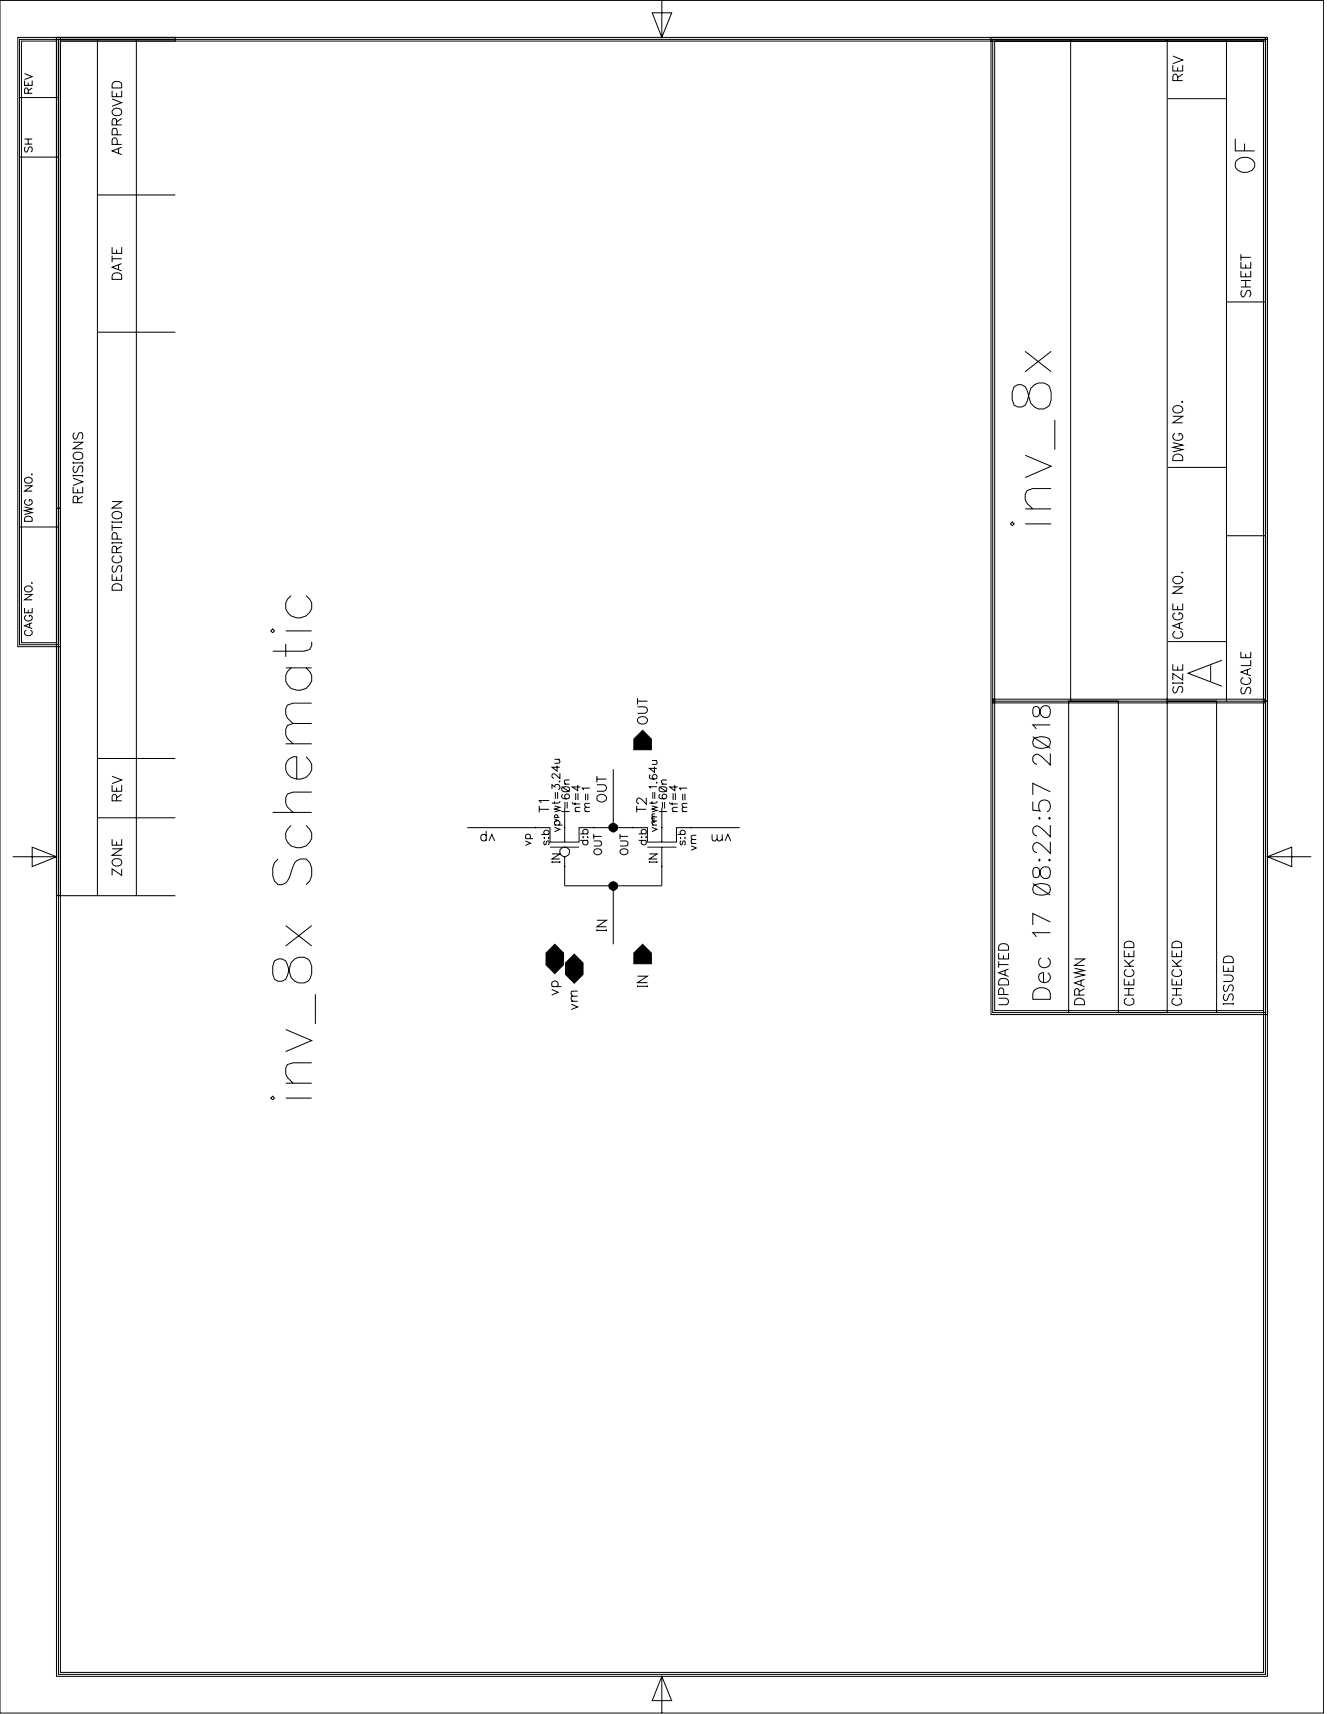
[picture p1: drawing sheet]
<svg xmlns="http://www.w3.org/2000/svg" width="398mm" height="514mm" viewBox="0 0 398 514" stroke-linecap="round" stroke-linejoin="round" font-family="sans-serif">
<g fill="none" stroke="#000" stroke-width=".3">
<path d="M0 .1h396.9v513.6h-396.9M5.3 11.2h12.8v141.2h-1.2v-140.1h-10.5v180.4h10.5v-40.3h1.2v41.5h-12.8zM5.8 11.8h11.7v181.5h-11.7zM16.9 11.2h35.7v1.1h-34.5v256.3h-1.2zM16.9 11.2h362.6v1.1h-361.4v489.2h360.8v-489.7h1.2v490.9h-363.2zM17.5 11.8h362v490.3h-362zM29.2 11.8v256.8M40.9 11.8v256.8M195.6 3.9h5.8l-2.9 7.3zM198.5 .1v11.1M297.2 11.2h82.9v199.1h-1.2v-198h-80.6v290.8h80.6v-92.8h1.2v93.9h-82.9zM297.7 11.8h81.8v291.9h-81.8z"/>
<path d="M321.1 11.8v198.5M350 11.8v198.5M351.7 19.5v1.8h3v-1.8M351.7 16.8l3 1.2-3 1.1M367.8 11.8v198.5M5.8 29.3h11.7M7.4 24.2v1.4h2.3v-1.4M7.4 22.1l2.3 .9-2.3 .8M8.5 28v-1l-.5-.6h-.2l-.3 .2-.1 1.4h2.3M8.5 24.8v.8M9.7 26.4l-1.2 .8M33.6 29.7l2.9 1.1-2.9 1.1"/>
<path d="M33.6 27.2v1.8h2.9v-1.8M34 32.7a1.51 1.51 0 0 1 2.5 1.1 1.5 1.5 0 0 1-1.6 .9 1.5 1.5 0 0 1-1.3-1.4zM34 24.7l.7-.3a1.37 1.37 0 0 1 1.8 1v1h-2.9v-1zM35 37.5v-1.3a.74 .74 0 0 0-.9-.7l-.5 .7v1.3h2.9M35 27.9v1.1M36.5 35.5l-1.5 1M350.3 29.6h17.5M353.1 24.2l-.1-1.6-.4-.4-.6 .2-.3 .6v1.2h3M353.1 20.2v1.1M354.7 22.2l-1.6 1M5.8 47.1h11.7M7.4 43.2h2.3"/>
<path d="M7.4 41.7h2.3M7.7 44.1a.88 .88 0 0 0 .2 1.5l.2-.1 .5-1.3 .7-.1a.97 .97 0 0 1 0 1.5M8.5 41.7v1.5M29.2 58.5h23.4M35.1 43.3v-1.3a.77 .77 0 0 0-.5-.6 .77 .77 0 0 0-.8 .2l-.2 1.7h2.9M35.1 40.4v-1.2l-.2-.6h-1l-.3 .6v1.2h2.9M35.6 44.6v1.3M36.5 44.2l-2.9 1.1 2.9 1.1M370.4 41.6v3.7h5.9M370.7 48.3a3.4 3.4 0 0 1 5.6 .6 2.48 2.48 0 0 1-2.3 2.8 2.71 2.71 0 0 1-3.6-2.8zM373.2 43.1v2.2M33.6 74.1v1.9h2.9v-1.9"/>
<path d="M33.6 76.7v1.9M33.6 77.6h2.9M35 74.9v1.1M35.6 79.5v1.3M36.5 79l-2.9 1.1 2.9 1.1M372.1 78.5v1.9h3v-1.9M372.1 77.2h3M372.1 76.2v2M373.5 79.3v1.1M29.2 99.6h23.4M33.8 82.3a1.62 1.62 0 0 1 2.7 .5v1h-2.9zM367.8 90.6h11.7"/>
<path d="M372.1 81.2v1.8h3v-1.8M372.1 86.1h3M372.1 84.1h3M372.5 87.1a1.09 1.09 0 0 0-.4 1.1 1.09 1.09 0 0 0 .8 .8 1.89 1.89 0 0 0 .9-1.7 .7 .7 0 0 1 1.1 0 1.35 1.35 0 0 1-.3 1.7M373.5 81.9v1.1M373.5 84.1v2M304.1 116l-.6 1.6v2.2l.6 1.7a2.4 2.4 0 0 0 3.9-1.1l.6-2.2a3.5 3.5 0 0 1 2.3-3.2 3.5 3.5 0 0 1 3.8 1l.5 1.6v2.2a3.1 3.1 0 0 1-1.8 2.7 3.1 3.1 0 0 1-3.2-.5l-1.1-1.1-1.1-3.8a2.34 2.34 0 0 0-3.9-1.1zM307.4 105.4l7.8 6.1M315.2 105.4l-7.8 6.1M21.9 132.6h2.9l-2.9 2h2.9M21.9 138.5v.6M21.9 138.8h2.9"/>
<path d="M22.4 139.7a1.1 1.1 0 0 0-.5 1.1 1.1 1.1 0 0 0 .7 .9l.4-.3 .5-1.1a.73 .73 0 0 1 .5-.5 .73 .73 0 0 1 .7 .2 1.65 1.65 0 0 1-.2 1.7M22.4 135.8a1.46 1.46 0 0 1 1.5-.2 1.46 1.46 0 0 1 .9 1.3 1.5 1.5 0 0 1-1.6 .9 1.5 1.5 0 0 1-1.3-1.4zM22.4 129.8a1.1 1.1 0 0 0-.5 1 1.1 1.1 0 0 0 .7 .9l.4-.3 .6-1.4a.7 .7 0 0 1 1.1 0 1.65 1.65 0 0 1-.2 1.7M24.8 138.5v.6M307.4 136.5l7.8 3.3-7.8 3.4M316.3 125.9v8.9M351.7 132.7l3 .8-3 .7 3 .6-3 .7M351.7 124.8h3l-3 2h3M351.9 136.8a1.58 1.58 0 0 1 1.9-.5 1.58 1.58 0 0 1 .9 1.8h-3zM352.1 121.9a1.59 1.59 0 0 1 2.6 1.2 1.77 1.77 0 0 1-3 0v-.6zM352.4 130a1.05 1.05 0 0 0-.7 1.2 1.05 1.05 0 0 0 1.1 .8 1.34 1.34 0 0 0 1.9-1.3 .88 .88 0 0 0-1.1-.7v.7M354.5 120.4l.2 .1-.2 .2-.2-.2z"/>
<path d="M5.8 158h11.7M7.4 152l2.3 .6-2.3 .5 2.3 .6-2.3 .6M7.4 145.7h2.3l-2.3 1.6h2.3M7.5 155.2a1.29 1.29 0 0 1 2.2 .4v.7h-2.3zM7.5 143.6a1.17 1.17 0 0 1 1.4-.5 1.17 1.17 0 0 1 .7 1.4 1.17 1.17 0 0 1-1.5 .5 1.17 1.17 0 0 1-.6-1.4zM7.9 149.8a.88 .88 0 0 0-.5 1 .88 .88 0 0 0 .8 .7h.6a.85 .85 0 0 0 .9-.8 .85 .85 0 0 0-.9-.9v.6M9.6 142.1v.3zM21.9 146v1.8h2.9v-1.8M21.9 143.4l2.9 1.1-2.9 1.1M21.9 142.4v.6M21.9 142.6h2.9M23.3 150.7l-.1-1.6-.4-.3-.6 .1-.3 .6v1.2h2.9"/>
<path d="M23.3 146.7v1.1M24.8 148.8l-1.5 .9M24.8 142.4v.6M33.6 150.4h2.9l-2.9 2h2.9M33.6 156.3v.5M33.6 157.3v1.9M33.6 158.2h2.9M33.6 156.6h2.9M34 153.6a1.69 1.69 0 0 1 2.5 .6v.5a1.5 1.5 0 0 1-1.6 .9 1.5 1.5 0 0 1-1.3-1.4zM36.5 156.3v.5M303.5 156.5l.6 .6-.6 .5-.5-.5zM307.4 157.1h7.8"/>
<path d="M307.4 152.6h7.8M315.2 146.5h-5.5l-1.7 .6-.6 1.1v1.6l.6 1.2 1.7 1.6M350.3 140.2h17.5M7.4 178.3h2.3l-2.3 1.6h2.3M7.5 176.1a1.17 1.17 0 0 1 1.4-.4 1.17 1.17 0 0 1 .7 1.4 1.17 1.17 0 0 1-1.5 .4 1.17 1.17 0 0 1-.6-1.4zM9.6 174.7v.3zM33.6 172.3v1.7h2.9v-1.7M33.6 162.5v.6M33.6 162.8h2.9M34 175.3a1.64 1.64 0 0 1 2.5 .7v1h-2.9v-1zM34 169.6a1.1 1.1 0 0 0-.4 1.1 1.1 1.1 0 0 0 .7 .9l.4-.3 .6-1.4 .8-.3a1.26 1.26 0 0 1 0 2M34.3 166.7a1.09 1.09 0 0 0-.7 1.2 1.09 1.09 0 0 0 1.1 .9h.7a1.09 1.09 0 0 0 1.1-.9 1.09 1.09 0 0 0-.7-1.2"/>
<path d="M35 165.7v-1.2a.74 .74 0 0 0-.9-.7l-.5 .7v1.2h2.9M35 172.9v1.1M35.1 161.7v-1.2l-.2-.6-.8-.2-.5 .8v1.2h2.9M36.5 163.8l-1.5 .9M36.5 162.5v.6M87.3 178.6a3.7 3.7 0 0 0-1.4 4.5 3.7 3.7 0 0 0 4.2 2.2 3.6 3.6 0 0 0 3.4-2.7 3.6 3.6 0 0 0-1.7-4M351.7 176h3l-3 1.9h3M352.1 173.1a1.53 1.53 0 0 1 1.6-.2 1.53 1.53 0 0 1 1 1.3 1.55 1.55 0 0 1-1.7 .9 1.55 1.55 0 0 1-1.3-1.5zM354.3 171.7h.4l-.2 .1zM367.8 160.7h11.7M7.4 182.3v1.5h2.3v-1.5M7.9 188.9a.88 .88 0 0 0-.5 1 .88 .88 0 0 0 .8 .7h.6a.88 .88 0 0 0 .9-.7 .88 .88 0 0 0-.6-1"/>
<path d="M7.9 184.5l-.4 .4a1.1 1.1 0 0 0 1 1.4 1.1 1.1 0 0 0 1.1-1.4l-.8-.4v.5M8.5 182.8v1M8.9 187.1v1.1M9.7 186.7l-2.3 1 2.3 .8M81.8 188.6l.5 .6-.5 .6-.6-.6zM85.7 193.1v3.9M85.7 189.2h7.8M93.5 192.5v1.1l-.6 1.2-1.7 .5h-9.4M350.3 192.4h17.5M351.7 199.2v1.8h3v-1.8M351.7 181v1.8h3v-1.8M352.4 189.4a1.05 1.05 0 0 0-.5 1.5 1.8 1.8 0 0 0 2.8-.3 1.08 1.08 0 0 0-.8-1.2"/>
<path d="M352.4 183.8a1.09 1.09 0 0 0-.7 1.2 1.09 1.09 0 0 0 1.1 .9h.8a1.06 1.06 0 0 0 1.1-1.1 1.06 1.06 0 0 0-1.1-1v.6M353.1 181.7v1.1M353.1 199.9v1.1M353.7 187v1.3M354.7 186.6l-3 1.1 3 1.1M363.1 199.5v4.8M366.4 198l-10.1 3.9 10.1 3.9M372.1 195.5v1.7h3v-1.7M373.5 196.1v1.1M375.1 197.9v1.7h-3M85.7 200.3h7.8M87.3 200.3a3.7 3.7 0 0 0-1.4 4.5 3.7 3.7 0 0 0 4.2 2.2 3.6 3.6 0 0 0 3.4-2.7 3.6 3.6 0 0 0-1.7-4"/>
<path d="M93.5 217h-5.6l-1.7 .6-.5 1.1v1.6l.5 1.1 1.7 1.7M93.5 210.9h-5.6l-1.7 .6-.5 1.1v1.6l.5 1.1 1.7 1.7M191.2 212h2.1a.98 .98 0 0 1 .8 .9 .98 .98 0 0 1-.8 1h-2.1M191.2 209.3v2M191.2 210.3h2.9M191.3 215.4a1.8 1.8 0 0 1 2.8 .3 1.48 1.48 0 0 1-1.4 1.5 1.48 1.48 0 0 1-1.5-1.5zM297.7 209.7h81.8v1.1h-81.8zM297.7 210.3h81.8M310 212.1l-.3 .8 .3 1.8a1 1 0 0 0 1.7-.5 2.45 2.45 0 0 1 1.5-2.6 1.38 1.38 0 0 1 1.8 1.3v1a1.53 1.53 0 0 1-1.7 1.4 1.53 1.53 0 0 1-1.4-1.6l-.2-1.1a1 1 0 0 0-1.7-.5zM315 217.4h-5.3l1 1.3M351.7 204.6v.5M351.7 204.9h3"/>
<path d="M352.1 205.9a1.12 1.12 0 0 0 .3 1.9 2.12 2.12 0 0 0 1-1.7 .7 .7 0 0 1 1.1 0 1.35 1.35 0 0 1-.3 1.7M354.7 202v1.9l-3-1.9v1.9M354.7 204.6v.5M372.5 206.1a1.08 1.08 0 0 0-.4 1.1 1.08 1.08 0 0 0 .8 .9l.4-.3 .4-1.1a.68 .68 0 0 1 .5-.5 .68 .68 0 0 1 .7 .2 1.29 1.29 0 0 1-.3 1.7M372.9 203.2a1.04 1.04 0 0 0-.8 1.3 1.04 1.04 0 0 0 1.2 .8 1.2 1.2 0 0 0 1.5-.4 1.2 1.2 0 0 0-.2-1.6l-.2-.1M374.1 200.9v1.3M375.1 200.4l-3 1.1 3 1.1M29.2 227.5h23.4M33.6 235.4v1.9h2.9v-1.9M33.6 232.8l2.9 1.1-2.9 1.1M35 236.2v1.1M36.5 238.2l-1.5 1"/>
<path d="M85.7 223.1h7.8M91.8 226.9a3.7 3.7 0 0 1 1.5 4.6 3.7 3.7 0 0 1-4.3 2.1 3.4 3.4 0 0 1-3.3-2.9 3.4 3.4 0 0 1 2.2-3.8h1.1v6.7M93.5 237.5h-5.6l-1.7 .6-.5 1.1v1.7l.5 1.1 1.7 1.6M165.5 236.6v-1.3l.9 .7a.79 .79 0 0 1 .7-.8 .79 .79 0 0 1 .8 .7 .79 .79 0 0 1-.5 .9M166.3 227.7h1.6M166.5 237.5v2.1M167 229.6v1.7l-1.5-1.2h2.4M167.2 237.5v2.1M167.4 227.7l.5 .5-.2 .6-1.4 .1M167.7 234.2l.2 .1-.2 .2zM167.9 231.9v1.6l-1.5-1.4-.5-.1a.74 .74 0 0 0-.4 .7 .74 .74 0 0 0 .4 .7h.2M168.4 235.9l2.4 1.5"/>
<path d="M168.6 236.3l.8-.4 .9 .1a.75 .75 0 0 1 .5 .7 .75 .75 0 0 1-.5 .7h-.5a1.03 1.03 0 0 1-1.4-.8zM168.7 238.2a.65 .65 0 0 0-.1 1l.3 .3a1.36 1.36 0 0 0 1.9-.6 .73 .73 0 0 0-.7-.8 .73 .73 0 0 0-.8 .7 .73 .73 0 0 0 .7 .8M169.2 235.2h1.6M170.8 233.9l-1.5 .1a.89 .89 0 0 0 .4 1.2M172.6 237.9v2M173.2 235.4v1.7l-1.6-1.1h2.4M173.3 237.9v2M175.6 238v2M176.3 238v2M176.9 236.3h-2.3l.4 .6M179 235.3h2a.98 .98 0 0 1 .9 1 .98 .98 0 0 1-.9 1h-2M179 232.7v2"/>
<path d="M179 233.6h2.9M179.1 238.8a1.54 1.54 0 0 1 1.7-.6 1.54 1.54 0 0 1 1.1 1.4 1.61 1.61 0 0 1-1.5 .9 1.61 1.61 0 0 1-1.4-.9zM183.9 230.7v17.5M190.1 221.6l2.6-2.6 2.6 2.6v3.2h-5.2zM193.8 239.2v2l-1.4-1.5a.87 .87 0 0 0-1.2-.2l-.3 1 .7 .5M195.1 232.4a.64 .64 0 0 0-.4 .6 .64 .64 0 0 0 .5 .6h.5a.9 .9 0 0 0 1.3-.6 .7 .7 0 0 0-.6-.8 .7 .7 0 0 0-.8 .7 .7 .7 0 0 0 .7 .7M195.5 228h1.5M195.7 237.5v2.1M196.3 229.9v1.7l-1.6-1.2h2.3M196.3 237.5v2.1M196.6 228a.78 .78 0 0 1 .3 1.2h-1.4M196.9 234.6v.2z"/>
<path d="M197 235.9h-2.3l.5 .5M197.6 235.9l2.4 1.5M197.7 236.3l.9-.4a1.03 1.03 0 0 1 1.4 .9 1.37 1.37 0 0 1-2.4 0zM198 238.2l-.3 .2a.81 .81 0 0 0 .3 1.1 1.42 1.42 0 0 0 2-.6 .73 .73 0 0 0-.7-.8 .73 .73 0 0 0-.8 .7 .73 .73 0 0 0 .7 .8M198.4 235.2h1.6M200 233.9l-1.5 .1-.1 .6 .5 .6M201.8 237.9v2M202.4 235.4v1.7l-1.6-1.1h2.4M202.5 237.9v2M204.7 238v2M205.4 238v2M206.1 236.3h-2.3l.4 .6"/>
<path d="M309.7 220.9l5.3 3.5M310 221.6a4.4 4.4 0 0 1 4.7 0 1.73 1.73 0 0 1-.8 2.6 4.2 4.2 0 0 1-3.9-.6l-.3-.7zM315 237.4l-5.3-2.5v3.5M315 225.9v3.5l-3.3-3a1.22 1.22 0 0 0-2 .7v1a1.32 1.32 0 0 0 1.3 1.1M3.8 256.9h13.1M9.7 254l7.2 2.9-7.2 3zM29.2 245.2h23.4M33.6 254.6h2.9l-2.9 1.9h2.9M33.6 251.7v1.7h2.9v-1.7M34 257.8a1.46 1.46 0 0 1 1.6-.3 1.46 1.46 0 0 1 .9 1.4 1.5 1.5 0 0 1-1.6 .8 1.5 1.5 0 0 1-1.3-1.3zM35 240.2v-1.3a.68 .68 0 0 0-.4-.6 .68 .68 0 0 0-.7 .1l-.3 .5v1.3h2.9M35 252.3v1.1"/>
<path d="M81.8 243.6h11.7M83.4 257.6l-1.1 1.1-.5 1.6v2.3l.5 1.6 1.1 1.1a2.88 2.88 0 0 0 3.4-2.2l1.1-3.3a3.1 3.1 0 0 1 3.9-2.2 5 5 0 0 1 0 7.7M87.3 247.5a3.7 3.7 0 0 0-1.4 4.5 3.7 3.7 0 0 0 4.2 2.2 3.6 3.6 0 0 0 3.4-2.7 3.6 3.6 0 0 0-1.7-4M140.1 248.2h24.8v4.3h8.8v-4.3h20.4v4.3h8.8v-4.3h18.9M145.8 250.7a.97 .97 0 0 0-1.7 .2 .97 .97 0 0 0 1.2 1.3l.5-.4M145.8 249.2v3M146.6 252.2l.9-2 .8 2M157.6 252.2l1.5 .7-1.5 .6M157.6 251.5h2.3M157.9 251.5a.75 .75 0 0 1-.1-1.1 .75 .75 0 0 1 1.1 0 .75 .75 0 0 1-.2 1.1M161.7 242.7h3M161.7 241.7v1.9"/>
<path d="M162.3 250.2h2.4M163.1 251.2h.2l-.1 .2zM163.4 252.2a.67 .67 0 0 0 0 1.2l.3-.1 .3-1 .3-.1a.67 .67 0 0 1 0 1.2M163.4 250.2a.73 .73 0 0 1-.1-1 .73 .73 0 0 1 1.1 0 .73 .73 0 0 1-.1 1M164.4 251.2h.3l-.2 .2zM164.7 240.1h-3l.6 .6M164.9 254h8.8M165.5 256.1h2.4l-2.4 1.5h2.4M165.5 258.3v.5M165.5 258.5h2.4M166.3 245.6l1 .4-1 .4M166.3 241.7l1.6 .4-1.6 .5 1.6 .4-1.6 .5"/>
<path d="M166.3 248.1l1.6 .6-1.6 .7M166.3 245.2h1.4M166.3 240.3v.8M166.3 247.4h2.4M166.5 245.2a.46 .46 0 0 1-.1-.7 .46 .46 0 0 1 .7 0 .46 .46 0 0 1-.1 .7M166.6 247.4a.8 .8 0 0 1 .2-1.3 .8 .8 0 0 1 1.1 .8l-.3 .5M167.9 240.2v.3l-.5 .3h-1.9M167.9 258.3v.5M168.4 243.4h2.4M169.3 242.4v10.1M169.4 240.5v1.9M170.1 240.5v1.9"/>
<path d="M171.6 240.6l.2 .4 .3 .1h1.9M172.5 243.4h1.5M172.5 240.7v.7M174 242.1l-1.4 .2a.81 .81 0 0 0 .3 1.1M174 252h2.4M174 250.1h2.4M174.8 250.9l.2 .2-.2 .1zM175.1 252a.8 .8 0 0 0 .2 1.4 .8 .8 0 0 0 1.1-.9l-.4-.5M175.1 250.1a.79 .79 0 0 1-.2-1.2 .79 .79 0 0 1 1.1-.1l.4 .5-.4 .8M175.3 243.4h1.6M176.2 250.9l.2 .2-.2 .1zM176.9 242.1l-1.5 .2a.81 .81 0 0 0 .4 1.1"/>
<path d="M176.9 240.9l-1.5 .1-.1 .6 .5 .5M178.1 252.2l2 .1a.78 .78 0 0 1 .3 .8 .78 .78 0 0 1-.7 .6h-1.6M178.1 250.8h2.3M178.1 250.1v1.6M178.4 254.7l.6-.1a1.12 1.12 0 0 1 1.4 1.1 1.25 1.25 0 0 1-1.3 .6 1.25 1.25 0 0 1-1-1.1zM185.9 252.2h1.7a.77 .77 0 0 1 .7 .7 .77 .77 0 0 1-.7 .8h-1.7M185.9 250.8h2.4M185.9 250.1v1.6M186.3 254.7a1.25 1.25 0 0 1 1.3-.1 1.25 1.25 0 0 1 .7 1.1 1.25 1.25 0 0 1-1.3 .6 1.25 1.25 0 0 1-1.1-1.1zM190.9 242.7h2.9M190.9 241.7v1.9M191.5 252h2.3"/>
<path d="M191.5 250.1h2.3M192.4 250.9l.1 .2-.1 .1zM192.6 252a.75 .75 0 0 0-.1 1.1 .75 .75 0 0 0 1.1 0 .75 .75 0 0 0-.1-1.1M192.6 250.1a.75 .75 0 0 1-.1-1.1 .75 .75 0 0 1 1.1 0 .75 .75 0 0 1-.1 1.1M193.7 250.9v.3zM194.1 254h8.8M194.7 256.1h2.3l-2.3 1.5h2.3M194.7 258.5h2.3M194.7 258.3v.5M195.5 246l.9 .4-.9 .4M195.5 241.7l1.5 .4-1.5 .5 1.5 .4-1.5 .5M195.5 248.1l1.5 .6-1.5 .7"/>
<path d="M195.5 245.6h.9M195.5 240.3v.8M195.5 247.4h1.5M196.4 244.8l-.8 .1-.1 .3 .2 .4M196.4 244.1h-.8l-.1 .4 .2 .3M197 240.2l-.1 .5-.3 .1h-1.9M197 246.2l-1.4 .1a.81 .81 0 0 0 .3 1.1M197 245l-1.4 .1-.1 .6 .4 .5M197 258.3v.5M197.6 243.4h2.4M198.5 254v11.6h-29.2v-8.7M198.5 242.4v10.1"/>
<path d="M198.6 240.5v1.9M199.3 240.5v1.9M200.8 240.6l.1 .4 .4 .1h1.9M201.6 243.4h1.6M201.6 240.7v.7M203.2 242.1h-1.1l-.5 .3v.4l.5 .6M203.2 250.2h2.3M204 251.2h.1l-.1 .2zM204.3 252.2a.67 .67 0 0 0 0 1.2l.3-.4 .2-.7 .3-.1a.67 .67 0 0 1 0 1.2M204.3 250.2a.71 .71 0 0 1-.1-1 .71 .71 0 0 1 1 0 .71 .71 0 0 1-.1 1M204.6 243.4h1.5M205.4 251.2v.2z"/>
<path d="M206.1 242.1l-1.5 .2a.81 .81 0 0 0 .4 1.1M206.1 240.9l-1.5 .1v.6l.4 .5M207.3 253.6l1.5 .7-1.5 .7M207.3 252.9h1.5M208.8 251.8h-1.5v.6l.4 .5M208.8 250.5l-1.5 .2a.81 .81 0 0 0 .4 1.1M213.5 250.2l.2 1.8 .7 .2 .7-.6M215.1 250.2l.1 1.8 .7 .2 .7-.6M216.6 250.2v2M217.4 252.2l.9-2 .8 2M309.7 240.4v2.6l2.2 .2a2.07 2.07 0 0 1 1-3.3 1.88 1.88 0 0 1 2 1.4 1.88 1.88 0 0 1-1 2.2M311.7 257.7l.2 .2-.2 .3-.2-.3z"/>
<path d="M311.7 245.2l.2 .2-.2 .3-.2-.3zM314.5 257.9l.2-.2 .3 .2-.3 .3zM314.7 245.2l.3 .2-.3 .3-.2-.3zM315 252.4v3.5l-3.3-3a1.2 1.2 0 0 0-2 .8v.9a1.32 1.32 0 0 0 1.3 1.1M315 247.4v3.5l-3.3-3a1.2 1.2 0 0 0-2 .8v.9a1.32 1.32 0 0 0 1.3 1.1M380.1 256.9l7.2-2.9v5.9zM380.1 256.9h13.1M17.5 268.6v-256.8h35.1h-35.1v256.8h35.1M36.5 260.6v1.9l-2.9-1.9v1.9M85.7 277.6l7.8 6.1M93.5 277.6l-7.8 6.1M179 276h2.9l-2.9 1.9h2.9"/>
<path d="M179 278.7v.6M179 279h2.9M181.9 278.7v.6M183.9 265.6v17.6M309.7 265l5.3 3.4M310 265.6a4.4 4.4 0 0 1 4.7 0 1.73 1.73 0 0 1-.8 2.6 4.2 4.2 0 0 1-3.9-.5l-.3-.8zM310 260.4l-.3 .8 .3 1.7a1 1 0 0 0 1.7-.5l.2-1a1.54 1.54 0 0 1 1.4-1.4 1.54 1.54 0 0 1 1.7 1.2v1a1.53 1.53 0 0 1-1.7 1.3 1.53 1.53 0 0 1-1.4-1.6l-.2-1a1 1 0 0 0-1.7-.5zM315 279.7h-5.3l1 1.3M315 276.5l-5.3-2.6v3.5M82.3 288.2l-.5 1.6v2.3l.5 1.6a2.31 2.31 0 0 0 3.9-1.1l.6-2.2a3.5 3.5 0 0 1 2.3-3.2 3.5 3.5 0 0 1 3.8 1 5.1 5.1 0 0 1-.6 6.1 3.5 3.5 0 0 1-5.5-2.8l-.6-2.2a2.31 2.31 0 0 0-3.9-1.1zM94.6 298.2v8.8M163.7 285.8l2.7-2.6 2.6 2.6v3.5l-2.6 2.7-2.7-2.7z"/>
<path d="M165.4 296.7l2 .9-2 .8M165.4 295.9h2.9M165.9 295.9a.94 .94 0 0 1-.2-1.4 .94 .94 0 0 1 1.4 0 .94 .94 0 0 1-.1 1.4M169.6 288.8l2.6-2.7 2.6 2.7v3.4l-2.6 2.7-2.6-2.7zM173.2 298.7l-1.8 .1a1.1 1.1 0 0 0 .4 1.5M173.2 297.2l-1.8 .1a1.1 1.1 0 0 0 .4 1.4M190.1 285.8l2.6-2.6 2.6 2.6v3.2h-5.2zM191.2 292.7h2.9l-2.9 2h2.9M191.2 295.5v.5M191.2 295.8h2.9M194.1 295.5v.5M299.5 299.3h2.1a.98 .98 0 0 1 .8 1 .98 .98 0 0 1-.8 1h-2.1"/>
<path d="M299.5 285.8v1.8h2.9v-1.8M299.5 289.3h2.9M299.5 288.2v2M299.6 293.9a1.69 1.69 0 0 1 2.8 .4v1.1h-2.9zM299.6 283.5a1.69 1.69 0 0 1 2.8 .4v1h-2.9zM300.9 286.5v1.1M301 298.2v-1.2a.76 .76 0 0 0-.5-.7 .76 .76 0 0 0-.8 .2l-.2 .5v1.2h2.9M301.4 291v1.4M302.4 290.6l-2.9 1.1 2.9 1.1M310 297.2a2.91 2.91 0 0 1 5 .8v1.7h-5.3v-1.7zM312.2 287.2a1.68 1.68 0 0 0-.3 2.3 1.68 1.68 0 0 0 2.2 .5 1.68 1.68 0 0 0 .6-2.3l-.5-.5M314.2 291.7a1.66 1.66 0 0 1 .3 2.4 1.66 1.66 0 0 1-2.4 .2 1.66 1.66 0 0 1-.2-2.3l1-.3v3"/>
<path d="M322.2 290.4l3 .6-3 .7 3 .7-3 .8M322.2 287.6h3l-3 1.9h3M322.4 299.9a1.58 1.58 0 0 1 2-.4 1.58 1.58 0 0 1 .8 1.8h-3zM323.6 298.4l-.1-1.7-.7-.2-.4 .2-.2 .4v1.3h3M324.2 294.1v1.3M325.2 293.7l-3 1.1 3 1.1M325.2 296.5l-1.6 .9M337.1 293.5v1.9h2.9v-1.9M337.1 285v1.9h2.9v-1.9M337.1 298.4h2.9M337.1 296.5h2.9M337.1 289.8h2.9"/>
<path d="M337.1 287.8l2 2M337.2 282.8a1.58 1.58 0 0 1 2-.5 1.58 1.58 0 0 1 .8 1.9h-2.9zM337.8 299.3a1.09 1.09 0 0 0-.7 1.3 1.09 1.09 0 0 0 1.1 .9h.7a1.09 1.09 0 0 0 1.1-.9 1.09 1.09 0 0 0-.7-1.3M337.8 290.8a1.05 1.05 0 0 0-.7 1.2 1.05 1.05 0 0 0 1.1 .8 1.28 1.28 0 0 0 1.4-.2 1.28 1.28 0 0 0 .3-1.4l-.6-.4M338.5 285.8v1.1M338.5 294.3v1.1M338.5 296.5v1.9M340 287.8l-1.6 1.3M351.5 293.5v1.9h2.8v-1.9M351.5 285v1.9h2.8v-1.9M351.5 298.4h2.8M351.5 296.5h2.8"/>
<path d="M351.5 289.8h2.8M351.5 287.8l1.9 2M351.5 282.8a1.58 1.58 0 0 1 2-.5 1.58 1.58 0 0 1 .8 1.9h-2.8zM352.1 299.3a1.09 1.09 0 0 0-.7 1.3 1.09 1.09 0 0 0 1.2 .9h.6a1.09 1.09 0 0 0 1.1-.9 1.09 1.09 0 0 0-.6-1.3M352.1 290.8a1.05 1.05 0 0 0-.6 1.2 1.05 1.05 0 0 0 1.1 .8 1.28 1.28 0 0 0 1.3-.2 1.28 1.28 0 0 0 .3-1.4l-.5-.4M352.8 285.8v1.1M352.8 294.3v1.1M352.8 296.5v1.9M354.3 287.8l-1.6 1.3M366.9 292.4h2.1a.98 .98 0 0 1 .8 1 .98 .98 0 0 1-.8 .9h-2.1M366.9 289.5v1.8h2.9v-1.8M367.3 298.1a1.08 1.08 0 0 0-.5 1.1 1.08 1.08 0 0 0 .8 .8l.5-.5a1.65 1.65 0 0 1 .9-1.4 1.08 1.08 0 0 1 .8 .8 1.08 1.08 0 0 1-.4 1.1"/>
<path d="M367.3 295.4a1.09 1.09 0 0 0-.5 1 1.09 1.09 0 0 0 .8 .9 1.89 1.89 0 0 0 1-1.7 .7 .7 0 0 1 1.1 0 1.35 1.35 0 0 1-.3 1.7M367.3 287l.7-.3a1.37 1.37 0 0 1 1.8 1v1h-2.9v-1zM368.3 290.2v1.1M85.7 308.7l7.8 3.3-7.8 3.3M93.5 318.7h-5.6l-1.7 .5-.5 1.1v1.7l.5 1.1 1.7 1.7M171.3 301.1l1.9 .9-1.9 .7M171.3 300.3h1.9M320.5 303.7v-93.4h14.9v93.4h14.6v-93.4h14.8v93.4M366.9 300.8v.5M366.9 301h2.9M369.8 300.8v.5M81.2 329.3l.6-.6 .5 .6-.5 .5z"/>
<path d="M85.7 329.3h7.8M85.7 324.8h7.8M198.5 502.7l2.9 7.3h-5.8zM198.5 502.7v11"/>
<circle cx="169.3" cy="255.5" r="1.45"/>
</g>
<g fill="#000">
<path d="M190.1 221.6l2.6-2.6 2.6 2.6v3.2h-5.2zM160.5 247.9l.4 .3-.4 .3-.2-.3zM169.3 259.5l.3 .4-.3 .2-.3-.2zM169.3 247.9l.3 .3-.3 .3-.3-.3zM178.1 247.9l.3 .3-.3 .3-.3-.3zM189.7 247.9l.4 .3-.4 .3-.2-.3zM198.5 259.5l.3 .4-.3 .2-.3-.2zM198.5 247.9l.3 .3-.3 .3-.3-.3zM206.9 248.2l.4-.3 .2 .3-.2 .3zM163.7 285.8l2.7-2.6 2.6 2.6v3.5l-2.6 2.7-2.7-2.7zM172.2 286.1l2.6 2.7v3.4l-2.6 2.7-2.6-2.7v-3.4zM190.1 285.8l2.6-2.6 2.6 2.6v3.2h-5.2z"/>
<circle cx="183.9" cy="248.2" r="1.48"/>
<circle cx="183.9" cy="265.7" r="1.48"/>
</g>
</svg>
